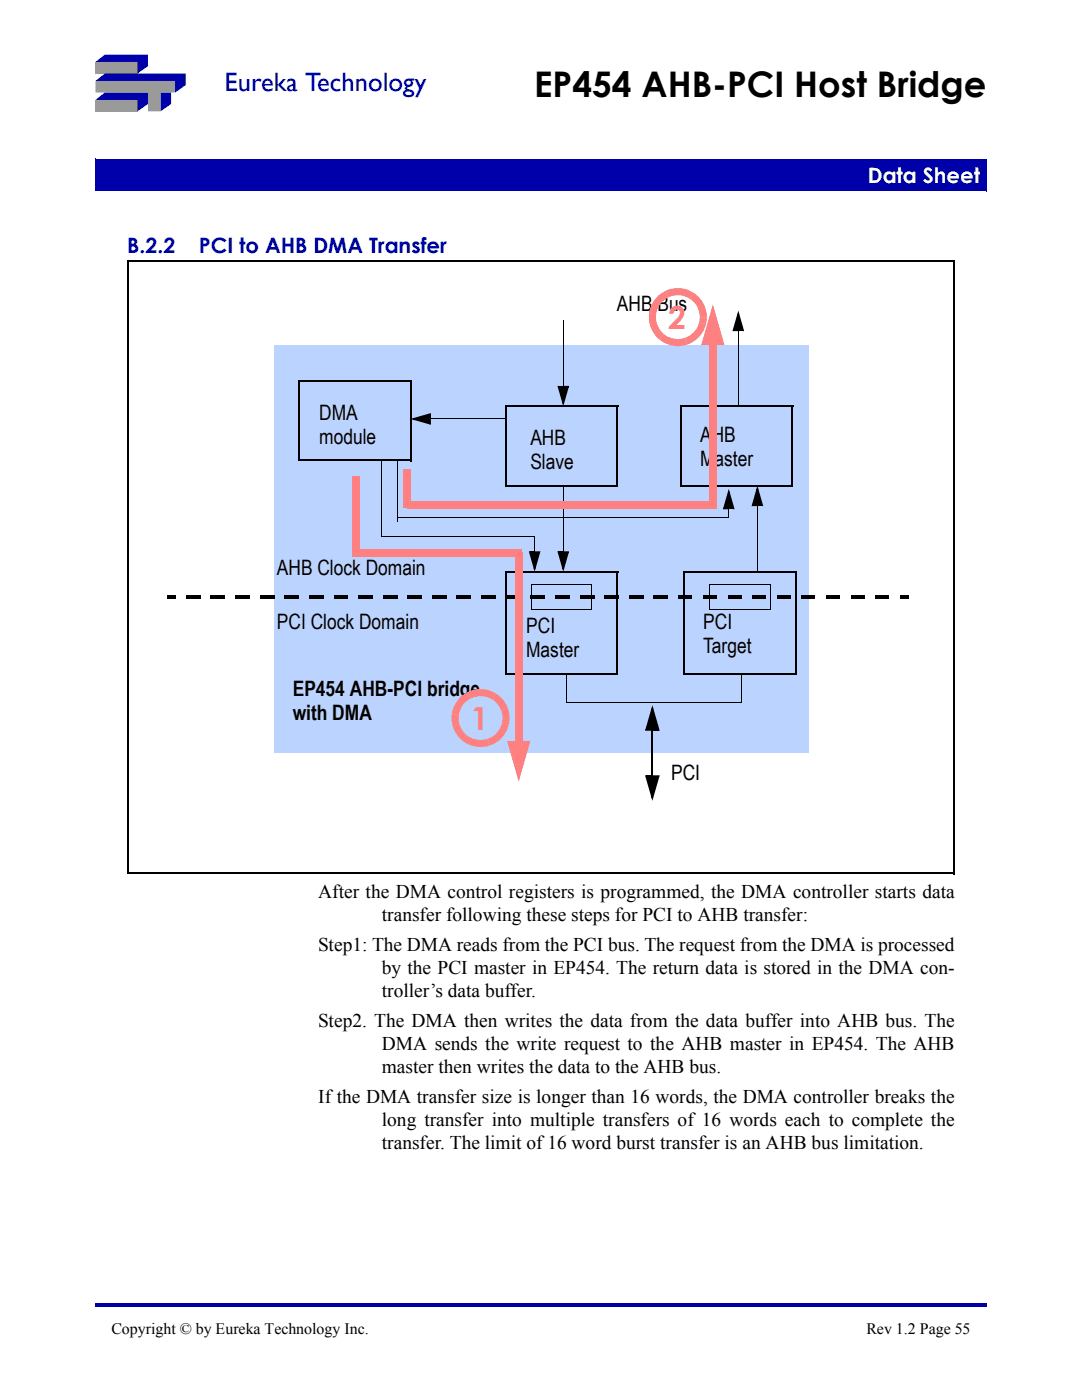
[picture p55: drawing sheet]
<svg xmlns="http://www.w3.org/2000/svg" width="216mm" height="279mm" viewBox="0 0 216 279" stroke-linecap="round" stroke-linejoin="round" font-family="sans-serif">
<defs><g id="words">
<text font-size="7" x="106.6" y="19.3">EP454 AHB-PCI Host Bridge</text>
<g font-size="6.3" fill="#ff8080">
<text x="133.3" y="65.7">2</text>
<text x="94" y="145.7">1</text>
</g>
<text font-size="5.3" fill="#00a" x="44.8" y="18.2">Eureka Technology</text>
<text font-size="4.2" fill="#fff" x="173.2" y="36.5">Data Sheet</text>
<g font-size="4.2" fill="#00a">
<text x="25.4" y="50.4">B.2.2</text>
<text x="39.7" y="50.4">PCI to AHB DMA Transfer</text>
</g>
<g font-size="4.2">
<text x="123.1" y="62.1">AHB Bus</text>
<text x="63.7" y="83.7">DMA</text>
<text x="63.7" y="88.5">module</text>
<text x="105.8" y="88.8">AHB</text>
<text x="139.7" y="88.1">AHB</text>
<text x="105.8" y="93.6">Slave</text>
<text x="139.7" y="92.9">Master</text>
<text x="55.2" y="114.8">AHB Clock Domain</text>
<text x="55.2" y="125.6">PCI Clock Domain</text>
<text x="140.3" y="125.6">PCI</text>
<text x="105" y="126.3">PCI</text>
<text x="105" y="131.1">Master</text>
<text x="140.3" y="130.4">Target</text>
<text x="58.4" y="138.9">EP454 AHB-PCI bridge</text>
<text x="58.4" y="143.7">with DMA</text>
<text x="133.9" y="155.7">PCI</text>
</g>
<g font-size="3.9">
<text x="63.5" y="179.2">After the DMA control registers is programmed, the DMA controller starts data</text>
<text x="76.2" y="183.8">transfer following these steps for PCI to AHB transfer:</text>
<text x="63.5" y="189.8">Step1: The DMA reads from the PCI bus. The request from the DMA is processed</text>
<text x="76.2" y="194.4">by the PCI master in EP454. The return data is stored in the DMA con-</text>
<text x="76.2" y="198.9">troller’s data buffer.</text>
<text x="63.5" y="204.9">Step2. The DMA then writes the data from the data buffer into AHB bus. The</text>
<text x="76.2" y="209.5">DMA sends the write request to the AHB master in EP454. The AHB</text>
<text x="76.2" y="214.1">master then writes the data to the AHB bus.</text>
<text x="63.5" y="220.1">If the DMA transfer size is longer than 16 words, the DMA controller breaks the</text>
<text x="76.2" y="224.7">long transfer into multiple transfers of 16 words each to complete the</text>
<text x="76.2" y="229.3">transfer. The limit of 16 word burst transfer is an AHB bus limitation.</text>
</g>
<g font-size="3.2">
<text x="22.2" y="266.2">Copyright © by Eureka Technology Inc.</text>
<text x="172.9" y="266.2">Rev 1.2 Page 55</text>
</g>
</g></defs>
<path d="M19 260h177.8v.7h-177.8z" fill="#00a"/>
<path d="M97.2 14.6h99.6v14h-99.6z" fill="#fff"/>
<path d="M19 31.8h177.8v6.3h-177.8z" fill="#00a"/>
<path d="M19 38.1h177.8M19 31.7v6.4M19 31.8h177.9M196.8 31.8v6.4" fill="none" stroke="#00a" stroke-width=".2"/>
<g fill="#9a9a9a">
<path d="M19 12.4h8.4v2.3h-8.4z"/>
<path d="M19 19.9h8.4v2.3h-8.4z"/>
</g>
<path d="M19 16.2h16v2.3h-3v3.7h-2.5v-3.7h-10.5z" fill-rule="evenodd" fill="#9a9a9a"/>
<g fill="#00a">
<path d="M32 18.5h2.1v2.2l-2.1 1.5z"/>
<path d="M19 16.2l1.9-1.5h16.2v2.3l-2.1 1.5v-2.3z" fill-rule="evenodd"/>
<path d="M19 12.4l1.9-1.5h8.6v2.3l-2.1 1.5v-2.3z" fill-rule="evenodd"/>
<path d="M19 19.9l1.9-1.4h8.6v2.2l-2.1 1.5v-2.3z" fill-rule="evenodd"/>
</g>
<path d="M54.6 69h106.7v81.3h-106.7z" fill="#bad4ff"/>
<g fill="none" stroke="#000" stroke-width=".36">
<path d="M59.7 76h22.4M59.7 75.8v16.1M81.9 76v16.1M59.5 91.9h22.4M100.8 97h22.4M101 81.1h22.4M101 80.9v16M123.2 81.1v16M135.7 97h22.4M135.9 81.1h22.4M135.9 80.9v16M158.1 81.1v16"/>
<path d="M101 114.1h22.4M101 113.9v20.5M123.2 114.1v20.5M136.5 114.1h22.4M136.5 113.9v20.5M158.8 114.1v20.5M100.8 134.4h22.4M136.4 134.4h22.3M130.2 145.8v9.1"/>
</g>
<g fill="#000">
<path d="M111.5 77h.9v.4h-.9zM111.2 77l.4 .1 1 3.3-.4 .1 1-3.4 .3 .1-.2 .2h-.9v-.4h1.2l-1.2 4.1zM147.3 62l1.2 4.1-.4-.1-.9-3.3 .3-.1-.9 3.4-.4-.2 .2-.1h.9v.4h-1.1zM147.3 65.7h1v.4h-1zM85.6 82.7h.4v.9h-.4zM81.9 83.6l4.1-1.2-.1 .4-3.3 1-.1-.4 3.4 1-.2 .3-.1-.2v-.9h.4v1.2zM33.3 118.8h1.8v.7h-1.8zM37.2 118.8h2.8v.7h-2.8zM42.1 118.8h2.8v.7h-2.8zM47 118.8h2.8v.7h-2.8zM51.9 118.8h2.8v.7h-2.8zM56.8 118.8h2.8v.7h-2.8z"/>
<path d="M61.7 118.8h.4v.7h-.4zM62.1 118.8h2.4v.7h-2.4zM66.6 118.8h.4v.7h-.4zM67 118.8h2.4v.7h-2.4zM71.5 118.8h.4v.7h-.4zM71.9 118.8h2.4v.7h-2.4zM76.5 118.8h2.7v.7h-2.7zM81.4 118.8h2.8v.7h-2.8zM86.3 118.8h2.8v.7h-2.8zM91.2 118.8h2.8v.7h-2.8zM96.1 118.8h2.8v.7h-2.8zM101 118.8h2.8v.7h-2.8z"/>
<path d="M105.7 110h1v.4h-1zM105.9 118.8h2.8v.7h-2.8zM105.5 110l.4 .2 .9 3.2-.3 .1 .9-3.3 .4 .1-.2 .1h-.9v-.4h1.1l-1.1 4.1zM110.8 118.8h2.8v.7h-2.8zM111.5 110h.9v.4h-.9zM111.2 110l.4 .2 1 3.2-.4 .1 1-3.3 .3 .1-.2 .1h-.9v-.4h1.2l-1.2 4.1zM115.7 118.8h2.8v.7h-2.8zM120.6 118.8h2.8v.7h-2.8zM125.6 118.8h2.8v.7h-2.8zM130.5 118.8h2.8v.7h-2.8zM135.4 118.8h2.8v.7h-2.8zM140.3 118.8h2.8v.7h-2.8z"/>
<path d="M145.2 118.8h2.8v.7h-2.8zM145.3 101.6h.2v1.7h-.2zM145.4 97.6l1.2 4-.4-.1-1-3.2 .4-.2-.9 3.4-.4-.1 .2-.1h.9v.3h-1.1zM145.4 101.3h.9v.3h-.9zM150.1 118.8h2.8v.7h-2.8zM151.1 96.9l1.2 4.1-.4-.1-.9-3.3 .3-.1-.9 3.4-.4-.1 .2-.2h.9v.4h-1.1zM151.1 100.6h1v.4h-1zM155 118.8h2.8v.7h-2.8zM159.9 118.8h2.8v.7h-2.8zM164.8 118.8h2.8v.7h-2.8zM169.8 118.8h2.7v.7h-2.7zM174.7 118.8h2.7v.7h-2.7z"/>
<path d="M179.6 118.8h1.7v.7h-1.7zM128.9 154.7h1.3v.4h-1.3zM130 145.7h.4v.1h-.4zM130.2 140.7l1.4 5.1-.4-.1-1.2-4.3 .3-.1-1.2 4.4-.3-.1 .1-.1h1.3v.3h-1.5zM130.2 145.5h1.2v.3h-1.2zM128.7 154.7l.4 .2 1.2 4.2-.3 .1 1.2-4.3 .4 .1-.2 .1h-1.2v-.4h1.4l-1.4 5.1z"/>
</g>
<path d="M111.5 77.2h1.8l-.9 3.2zM147.3 62.7l1 3.2h-1.9zM82.5 83.6l3.3-.9v1.8zM105.7 110.2h1.9l-.9 3.3zM111.5 110.2h1.8l-.9 3.3zM145.4 98.2l.9 3.3h-1.8zM151.1 97.6l1 3.2h-1.9zM130.2 141.4l1.2 4.3h-2.5zM128.9 154.9h2.5l-1.2 4.3z" fill="#000"/>
<g fill="none" stroke="#000" stroke-width=".2">
<path d="M112.4 63.8v13.3M147.3 66v15.2M76.2 91.8v15.4M79.4 91.8v12.2M85.9 83.6h15.1M112.4 96.9v13.2M76.1 107.1h30.7M79.3 103.3h66.2M106.7 107.1v3M151.1 100.9v13.3M113 134.3v5.9M148 134.3v5.8"/>
<path d="M113 140.1h35"/>
</g>
<g fill="#ff8080">
<path d="M99 138.4l1.1 .9 .9 1.3 .5 1.3 .2 1.4h-1.4l-.2-1.3v.2l-.3-.9v.1l-.7-1.1-.8-.7z"/>
<path d="M93.3 138.1l1.2-.4 1.8-.2 1.4 .3 1.3 .6-.7 1.2-1.3-.5h.2l-1.2-.2h.1l-1.5 .2h.2l-.8 .3-.6-1.3z"/>
<path d="M91.7 139.3l.8-.7 .9-.5 .6 1.3-1 .6h.1l-.8 .8 .1-.1-.5 .9v-.2l-.4 1.4-1.4-.3 .5-1.5z"/>
<path d="M90.1 142.5l1.4 .3v1v-.1l.4 1.5v-.2l.6 1.1 .7 .6-1 1.1-.9-.9-.7-1.3-.5-1.6z"/>
<path d="M93.1 146.7l1 .6h-.1l1.5 .4h-.1h1l.9-.3 .5 1.4-1 .2-1.2 .1-1.1-.2-1.1-.4-1.2-.7z"/>
<path d="M100.1 144.4l1.4 .4v-.1l-.5 1.3-1.1 1.5-.7 .6-1.4 .7-.5-1.4 1.2-.5 .6-.6 .7-1.1v.2z"/>
<path d="M100.3 143.3h1.4l-.2 1.5-1.4-.4z"/>
<path d="M138.3 58.4l1.2 1 .8 1.1 .5 1.2 .3 1.6h-1.5l-.2-1.3 .1 .1-.4-.9-.7-1 .1 .2-.9-.8z"/>
<path d="M132.7 58.1l1.1-.4 1.8-.2 1.6 .3 1.1 .6-.7 1.2-.9-.5 .1 .1-1.4-.3h.1l-1.4 .2 .1-.1-.9 .4-.5-1.3z"/>
<path d="M131.3 59.1l1.5-1 .5 1.3-1.3 1 .1-.2-.4 .6v-.1l-.5 .9-.3 1.2-1.4-.3 .7-2z"/>
<path d="M129.5 62.5l1.4 .3v1v-.1l.4 1.5-.1-.2 .5 .9-.1-.2 .9 1-.9 1.1-.9-.9-.8-1.3-.4-1.7z"/>
<path d="M132.5 66.7l1 .6-.1-.1 1.5 .4h-.2h1.1h-.1l1-.2 .4 1.4-2.1 .3-1.1-.2-1.1-.4-1.2-.7z"/>
<path d="M139.5 64.3l1.3 .5 .1-.1-.5 1.3-1.1 1.5-1.4 .9-.8 .4-.4-1.4 .7-.3 1-.7 .5-.7-.1 .2 .5-.9-.1 .2z"/>
<path d="M139.6 63.3h1.5l-.3 1.5-1.3-.5z"/>
</g>
<path d="M106 116.5v5.2M106 116.6h12.2M118.1 116.6v5.2M141.6 116.6h12.2M141.6 116.5v5.2M153.7 116.6v5.2M106 121.7h12.1M141.5 121.7h12.2" fill="none" stroke="#000" stroke-width=".2"/>
<circle cx="103.5" cy="147.9" r=".71" fill="#ff8080"/>
<path d="M101.2 147.9l.4 .1 2.1 7.3-.4 .1 2.1-7.4 .4 .1-.2 .1h-2.1v-.3h2.3l-2.3 8.1z" fill="#ff8080"/>
<path d="M101.4 148.1h2.1" fill="none" stroke="#ff8080" stroke-width=".36"/>
<g fill="#ff8080">
<path d="M101.4 148h4.2l-2.1 7.4z"/>
<circle cx="142.2" cy="68.9" r=".71"/>
</g>
<g fill="#ff8080">
<path d="M70.4 95h1.4v16h-1.4z"/>
<path d="M71.1 109.6h33.1v1.4h-33.1z"/>
<path d="M102.8 110.3h1.4v38.2h-1.4z"/>
<path d="M142.2 60.7l2.4 8.2-.4-.2-2.1-7.3 .3-.1-2.1 7.4-.3-.1 .1-.1h2.1v.4h-2.3z"/>
</g>
<path d="M142.2 68.7h2.1" fill="none" stroke="#ff8080" stroke-width=".36"/>
<path d="M142.2 61.4l2.1 7.3h-4.2z" fill="#ff8080"/>
<g fill="#ff8080">
<path d="M80.6 93.7h1.4v7.8h-1.4z"/>
<path d="M81.3 100.1h61.7v1.4h-61.7z"/>
<path d="M141.5 68.2h1.5v32.6h-1.5z"/>
</g>
<path d="M25.6 52h164.9M25.6 51.9v122.4M190.3 52v122.5M25.4 174.3h164.9" fill="none" stroke="#000" stroke-width=".36"/>
<use href="#words"/>
</svg>
